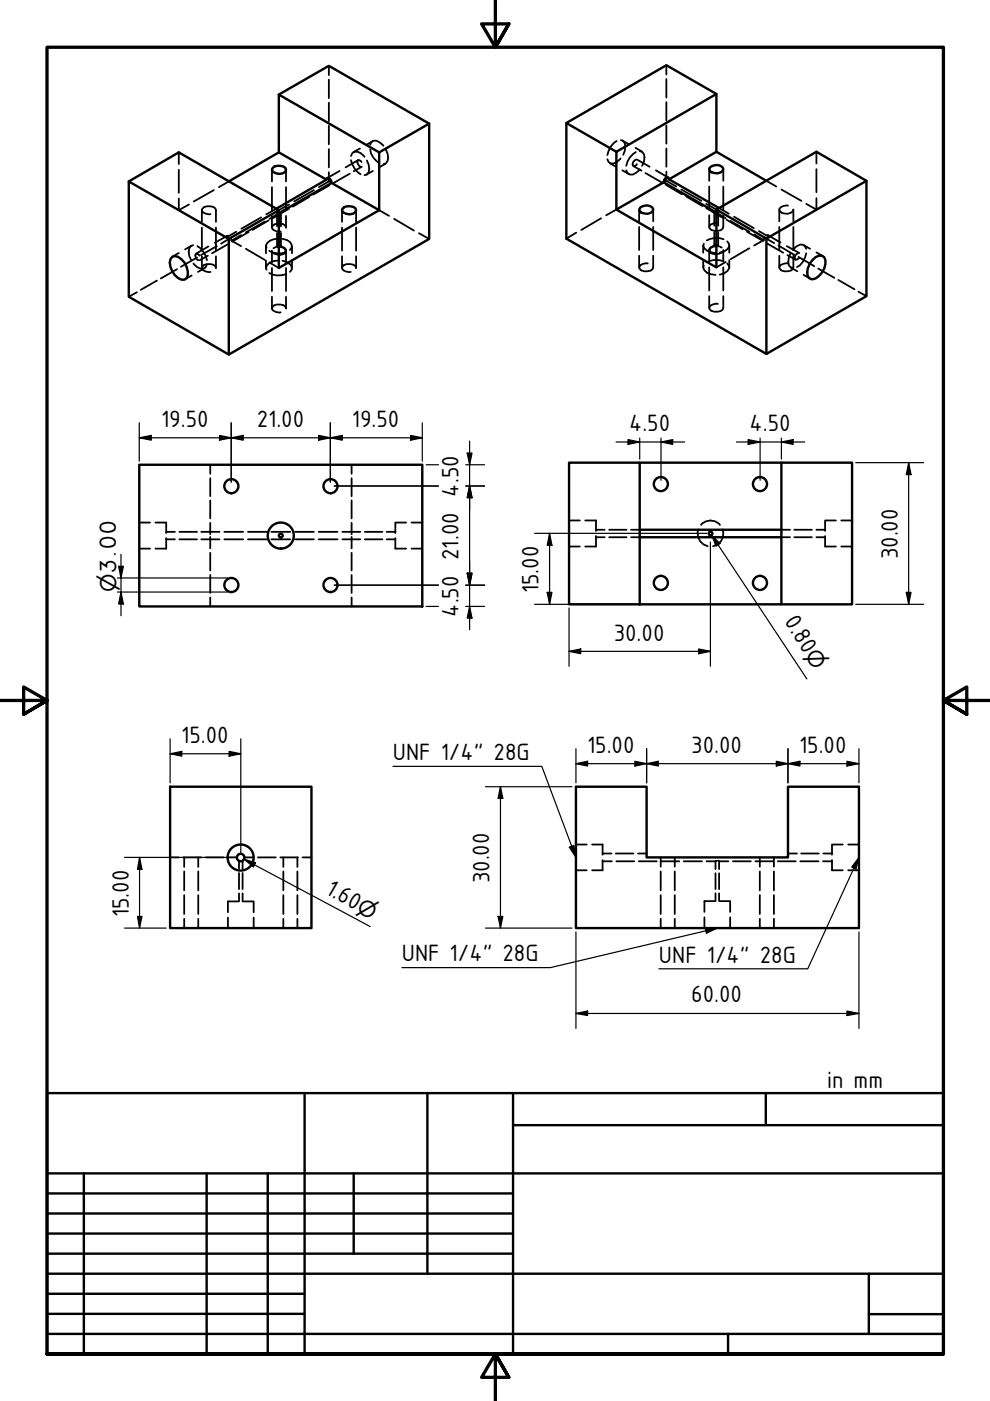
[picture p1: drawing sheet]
<svg xmlns="http://www.w3.org/2000/svg" width="210mm" height="297mm" viewBox="0 0 210 297" stroke-linecap="round" stroke-linejoin="round" font-family="sans-serif">
<defs><g id="words">
<g font-size="5.4">
<text x="34.2" y="90.5">19.50</text>
<text x="54.4" y="90.5">21.00</text>
<text x="74.6" y="90.5">19.50</text>
<text x="133.4" y="91.4">4.50</text>
<text x="158.9" y="91.4">4.50</text>
<text x="97.2" y="105.3" transform="rotate(-90 97.2 105.3)">4.50</text>
<text x="97.2" y="118.7" transform="rotate(-90 97.2 118.7)">21.00</text>
<text x="190.4" y="118.6" transform="rotate(-90 190.4 118.6)">30.00</text>
<text x="114.2" y="125.8" transform="rotate(-90 114.2 125.8)">15.00</text>
<text x="97.2" y="130.7" transform="rotate(-90 97.2 130.7)">4.50</text>
<text x="166.2" y="131.7" transform="rotate(58 166.2 131.7)">0.80</text>
<text x="130.1" y="135.8">30.00</text>
<text x="38.4" y="157.5">15.00</text>
<text x="83.3" y="161.2">UNF 1/4&quot; 28G</text>
<text x="124.5" y="159.6">15.00</text>
<text x="146.6" y="159.6">30.00</text>
<text x="169.4" y="159.6">15.00</text>
<text x="68.8" y="189.3" transform="rotate(30 68.8 189.3)">1.60</text>
<text x="103.8" y="187.3" transform="rotate(-90 103.8 187.3)">30.00</text>
<text x="27.3" y="194.5" transform="rotate(-90 27.3 194.5)">15.00</text>
<text x="85.2" y="203.8">UNF 1/4&quot; 28G</text>
<text x="139.7" y="204.1">UNF 1/4&quot; 28G</text>
<text x="146.6" y="212.5">60.00</text>
<text x="175.4" y="230.7">in mm</text>
</g>
<g font-size="4.6">
<text x="24.6" y="125.6" transform="rotate(-90 24.6 125.6)">⌀3.00</text>
<text x="170.6" y="138.8" transform="rotate(58 170.6 138.8)">⌀</text>
<text x="75.4" y="193.1" transform="rotate(30 75.4 193.1)">⌀</text>
</g>
</g></defs>
<!-- layer: Verdeckt (ISO) -->
<g fill="none" stroke="#000" stroke-width=".38">
<path d="M69.7 14v1.9M69.7 16.9v3.9M141.3 13.8v2M141.3 16.7v4M37.9 32.3v2.5M37.9 36v4.9M48.5 38.5l-2.1 1.2M57.7 36v2.5M57.7 39.7v4.9M60.6 36v2.5M60.6 39.7v4.9M69.7 36.5v2l-2.1 1.2"/>
<path d="M69.7 38.5h.2M69.7 21.8v3.9M69.7 26.7v3.9M69.7 31.6v3.9M69.8 39.3l-3.4 2M70.1 38.7l.2 .1M72 36.2l-2.7 1.6M74.2 36.8l-3.5 2M74.4 34a4.6 4.6 0 0 0 2.1 2.9M74.4 33.1l.3-.6a1.72 1.72 0 0 1 2.6 .8M75.9 34l-2.6 1.5M76.3 31.5l-1.4 .7"/>
<path d="M76.6 34.3l-.4-.3h-.3a1.07 1.07 0 0 0 .6 1.4M76.7 35.4l-1.7 .9M77.8 34a2.38 2.38 0 0 1 0 3l-.5 .1M78.5 30.7l.2-.5 .5-.4a2.64 2.64 0 0 1 2.1 1.1M78.5 31.7a3.9 3.9 0 0 0 2 2.9M79 30l-1.3 .7M79.1 36.2l-1.4 .8M81.7 34.7l-1.3 .8M81.8 31.7a2.38 2.38 0 0 1 0 3l-.5 .1M129.3 34.6l1.3 .8M130.7 29.9a4.2 4.2 0 0 0-1.9 3M131.6 33.6a2.25 2.25 0 0 1-2.1 1.1l-.5-.4-.2-.5"/>
<path d="M131.6 29.7l.5 .1a2.52 2.52 0 0 1 0 3M132 36.1l1.3 .8M132 29.8l1.3 .8M134.3 35.2l1.7 1M134.7 31.4l1.4 .7M134.8 32.2a4.2 4.2 0 0 0-2 3M134.9 33.8a.95 .95 0 0 0-.7 1.4h.4l.4-.4M135.1 33.8l2.6 1.6M135.6 32.1l.5 .1a2.38 2.38 0 0 1 0 3M135.6 35.9a2.64 2.64 0 0 1-2.1 1.1l-.5-.3-.2-.6M136.8 36.7l3.5 2M139.1 36.1l2.6 1.5"/>
<path d="M140.9 38.5l-.2 .2M141.2 39.2l3.4 2M141.3 38.3l-.2 .1M141.3 38.3l2.1 1.2M141.3 21.6v4M141.3 26.6v3.9M141.3 31.5v3.9M141.3 36.4v1.9M150.4 35.9v2.4M150.4 39.5v4.9M153.4 35.9v2.4M153.4 39.5v4.9"/>
<path d="M162.5 38.3l2.1 1.2M173.1 32.2v2.5M173.1 35.9v4.9M33.3 59.5l-3.5 2M37.5 57.1l-3.4 1.9M37.9 53.6l-1.3 .8M37.9 42.1v2.5l2.2-1.2M40.6 52.1l-1.4 .8M40.6 58.4l-1.3 .8M41 52l-.5 .1a2.41 2.41 0 0 0 0 3M41 55.9a2.25 2.25 0 0 0 2.1 1l.5-.3 .3-.5M41.8 54.6l-3.4 2"/>
<path d="M41.8 52.2a4.6 4.6 0 0 1 2.1 3M42.3 54.2l-.5-.4h-.3a.97 .97 0 0 0 .6 1.4M42.8 44.6v2.4M42.8 48.2v4.9M42.8 54.3v2.5M43.4 56.9l-1.4 .7M44.1 54.2l-1.7 1M44.2 52.2l-2.6 1.6M45.3 40.3l-4.2 2.4M45.8 54.3v2.5a1.46 1.46 0 0 0-1.9-.8l-.7 .2-.3 .4-.1 .3a1.87 1.87 0 0 0 1.8 .7M45.8 44.6v2.4M45.8 48.2v4.9"/>
<path d="M45.8 44.6a1.42 1.42 0 0 0-1.9-.9l-.7 .2-.3 .4-.1 .5a2.01 2.01 0 0 0 1.8 .6M46 52.2l-3.4 1.9M48.1 50l-2.6 1.5M48.4 51.7l-3.4 2M48.5 50.7l-1.6 1M48.9 50.4l.2 .6M49.1 51l2 1.2M50.1 49.1l-2.1 1.2 .1-.3h.3M51.1 49.8l-2 1.2M52.1 52.8l4 2.3M52.7 49.2l-3.5 2M55.4 46.1l-4.2 2.4"/>
<path d="M56.1 47l-4 2.3M56.4 52.2v1.5M56.4 55.2v1.6M57 46.7l-3.5 2.1M57.1 53.2a4.3 4.3 0 0 0 3.5 .3M57.1 57.9a4.3 4.3 0 0 0 3.5 .3M57.2 55.7l1.9 1.1M57.7 45.8v2.4M57.7 53.1v2.5M57.7 56.8v4.9M58 53.6l1.1 .4M58.6 44.2l-2.1 1.3"/>
<path d="M58.7 45.2v2.8M58.7 49.4v2.8M59 50.6a2.49 2.49 0 0 0-2.6 1.5l.1 .5M59 55.2a2.42 2.42 0 0 0-2.6 1.6l.1 .4M59.1 44.9l-.3 .1v.1M59.1 52.2l-1.1 .4M59.1 45.2l-1.9 1.2M59.4 45.1h.1M59.5 52.1l-.6-.1-.2 .2 .4 .2M59.5 45.2l-.5 .2M59.6 45.2v2.8M59.6 49.4v2.8"/>
<path d="M59.9 55.3a2.52 2.52 0 0 1 1.9 1.3v.6l-.3 .4M59.9 50.7a1.91 1.91 0 0 1 1.9 1.8l-.3 .5M60.6 45.8v2.4a1.65 1.65 0 0 0-2.5-.6l-.4 .4v.4a1.87 1.87 0 0 0 1.8 .7M60.6 53.1v2.5M60.6 56.8v4.9M61.3 44.2l-3.5 2.1M61.3 43.4l-2.2 1.2M61.9 52.2v1.5M61.9 55.2v1.6M65.5 41.8l-3.4 2M66.5 40.3l-4.1 2.4M72.5 44.6v2.4"/>
<path d="M72.5 48.2v4.9M72.5 54.3v2.5M75.5 54.3v2.5a1.5 1.5 0 0 0-2-.8l-.5 .2-.4 .4-.1 .3a1.87 1.87 0 0 0 1.9 .7M75.5 44.6v2.4M75.5 48.2v4.9M80.4 44.6l2.1 1.2M83.6 46.4l4.2 2.5M88.8 49.5l2.2 1.2M122.2 49.3l-2.1 1.3M127.4 46.3l-4.1 2.5M130.7 44.4l-2.2 1.2M135.5 44.4v2.5"/>
<path d="M135.5 48.1v4.9M135.5 54.2v2.5M138.5 54.2v2.5a1.46 1.46 0 0 1-1.9 .8l-.6-.2-.4-.4v-.3a1.72 1.72 0 0 1 1.8-.7M138.5 44.4v2.5M138.5 48.1v4.9M144.5 40.2l4.2 2.4M145.5 41.6l3.4 2.1M149.1 52.1v1.5M149.1 55.2v1.5M149.2 56.3l-.1 .5a2.42 2.42 0 0 0 2.6 1.5M149.2 51.7l-.1 .4a2.63 2.63 0 0 0 2.6 1.5M149.7 44.1l3.5 2.1"/>
<path d="M149.7 43.2l2.2 1.2M150.4 45.6v2.5M150.4 53v2.5M150.4 56.7v4.9M151.4 45.1v2.8M151.4 49.3v2.8M151.6 44.9l-.1 .2 .2 .1M151.8 51.8l-.4 .2 .2 .2h.6M151.9 52.1l1.1 .4M151.9 44.8h.1M151.9 45.1l2 1.2M152.1 44.8l.2 .2-.2 .3"/>
<path d="M152.3 45.1v2.8M152.3 49.3v2.8M152.5 44.1l2.1 1.2M153 53.5l-1.1 .4M153.4 45.6v2.5a1.46 1.46 0 0 1-2 .8l-.6-.1-.4-.4v-.4a1.87 1.87 0 0 1 1.8-.7M153.4 53v2.5M153.4 56.7v4.9M153.4 50.7a4.3 4.3 0 0 0-3.5 .3M153.4 55.4a4.3 4.3 0 0 0-3.5 .2M153.9 55.5l-2 1.2M154.1 46.6l3.4 2M154.2 55.9l.4 .4v.6a2.62 2.62 0 0 1-2 1.3"/>
<path d="M154.2 51.2l.4 .5v.5a2.62 2.62 0 0 1-2 1.4M154.6 52.1v1.5M154.6 55.2v1.5M154.9 46.8l4 2.3M155.6 46l4.2 2.4M158.4 49.1l3.4 2M158.9 52.6l-4 2.4M159.9 49.7l2 1.2M160.9 49l2.2 1.2-.2-.3-.3-.1M161.9 50.9l-2 1.2M162.1 50.3l-.2 .6M162.5 50.6l1.6 .9"/>
<path d="M162.6 51.6l3.5 2M162.9 49.9l2.6 1.5M165 52.1l3.4 1.9M165.2 44.4v2.5M165.2 48.1v4.9M165.2 54.2v2.5M165.7 40.2l4.2 2.4M166.8 52.2l2.7 1.4M166.9 54.1l1.8 .9M167.1 43.6a1.87 1.87 0 0 0-1.9 .7 1.36 1.36 0 0 0 1.8 1l1.1-.5 .1-.4v2.5M167.6 53.7a2.49 2.49 0 0 0 0 3l.5 .1M167.7 56.8l1.3 .7"/>
<path d="M168.2 54.2v2.5a1.5 1.5 0 0 1-2 .8l-.5-.2-.4-.4-.1-.3a1.87 1.87 0 0 1 1.9-.7M168.2 48.1v4.9M169.2 53.7l-.2 .1-.4 .4-.1 .5 .1 .3h.4l.4-.3M169.3 54.5l3.4 1.9M170.4 58.3l1.3 .7M170.4 52l1.4 .8M170.9 52.8l-.2-.6-.5-.3a2.64 2.64 0 0 0-2.1 1M170.9 53.7a3.9 3.9 0 0 1-1.9 2.9M173.1 53.5l1.3 .8M173.1 42v2.4l-2.2-1.2M173.5 56.9l3.4 2M177.7 59.4l3.5 1.9"/>
<path d="M29 62l-1.7 .9M57.7 62.9v2.5M60.6 62.9v2.5a1.5 1.5 0 0 0-1.9-.8l-.6 .2-.4 .3v.4a1.87 1.87 0 0 0 1.8 .7M150.4 62.8v2.5M153.4 62.8v2.5a1.46 1.46 0 0 1-2 .8l-.6-.2-.4-.4v-.4a1.87 1.87 0 0 1 1.8-.7M182 61.8l1.7 1M44.6 98.5v1.9M74.5 98.5v1.9M29.5 116.3h2.3M29.5 110.8h2.3M33 110.8h2.2v2.2M35.2 114.1v2.2h-2.2"/>
<path d="M35.2 114.3h1.9M35.2 112.8h1.9M38 114.3h3.8M38 112.8h3.8M42.7 114.3h3.8M42.7 112.8h3.8M44.6 101.4v3.8M44.6 106.1v3.8M44.6 110.9v2.4M44.6 113.8v2.5M44.6 117.2v3.8M47.6 112.8h4"/>
<path d="M47.6 114.3h4M52.6 114.3h4M52.6 112.8h4M57.5 112.8h4M57.5 114.3h4M62.5 112.8h4M62.5 114.3h4M67.6 112.8h4M67.6 114.3h4M72.6 114.3h3.8M72.6 112.8h3.8M74.5 101.4v3.8"/>
<path d="M74.5 106.1v3.8M74.5 110.9v2.4M74.5 113.8v2.5M74.5 117.2v3.8M77.3 114.3h3.8M77.3 112.8h3.8M82 114.3h1.8M82 112.8h1.8M83.8 114.1v2.2h2.3M86.1 110.8h-2.3v2.2M87.2 116.3h2.3M87.2 110.8h2.3"/>
<path d="M120.7 115.9h2.2M120.7 110.3h2.2M124.1 110.3h2.3v2.3M126.4 113.7v2.2h-2.3M126.4 113.9h1.8M126.4 112.3h1.8M129.2 113.9h3.6M129.2 112.3h3.6M133.8 113.9h1.8M133.8 112.3h1.8M148.1 112.3a2.73 2.73 0 0 0 2 3.5M152.7 111.3a2.58 2.58 0 0 0-4 0"/>
<path d="M153.2 112.3a2.71 2.71 0 0 1-2 3.5M165.7 113.9h1.8M165.7 112.3h1.8M168.4 113.9h3.7M168.4 112.3h3.7M173.1 113.9h1.8M173.1 112.3h1.8M174.9 113.7v2.2h2.3M177.2 110.3h-2.3v2.3M178.4 115.9h2.3M178.4 110.3h2.3M44.6 121.9v3.8"/>
<path d="M44.6 126.7v1.9M74.5 121.9v3.8M74.5 126.7v1.9M122.1 179.1h2.3M125.5 179.1h2.3v2.1M178.7 179.1h-2.3v2.1M179.8 179.1h2.3M36.1 181.8h1.8M38.9 181.8h3.8M39.1 181.8v2M39.1 184.8v4M39.1 189.8v4"/>
<path d="M39.1 194.8v2M42 181.8v2M42 184.8v4M42 189.8v4M42 194.8v2M43.6 181.8h3.8M48.3 194.5v2.3M48.3 181.8h1.9M50.5 191.1h-2.2v2.3M50.7 182.5v1.7M50.7 185.1v3.4M50.7 189.4v1.7"/>
<path d="M51.4 182.5v1.7M51.4 185.1v3.4M51.4 189.4v1.7M51.6 191.1h2.2v2.3M51.8 181.8h1.9M53.8 194.5v2.3M54.7 181.8h3.8M59.4 181.8h3.8M60.1 181.8v2M60.1 184.8v4M60.1 189.8v4M60.1 194.8v2"/>
<path d="M63.1 181.8v2M63.1 184.8v4M63.1 189.8v4M63.1 194.8v2M64.1 181.8h1.9M122.1 184.5h2.3M127.8 182.4v2.1h-2.3M127.8 181h1.9M127.8 182.6h1.9M130.6 181h3.7M130.7 182.6h3.8M135.3 181h1.8"/>
<path d="M135.4 182.6h3.9M140.1 181.8v2M140.1 184.8v4M140.1 189.8v4M140.1 194.8v2M140.2 182.6h3.8M143.1 181.8v2M143.1 184.8v4M143.1 189.8v4M143.1 194.8v2M145 182.6h3.8M149.4 194.5v2.3"/>
<path d="M149.8 182.6h1.9M151.5 191.1h-2.1v2.2M151.7 182.6v1.7M151.7 185.2v3.3M151.7 189.4v1.7M152 182.5l-.3 .1M152.2 182.5l.3 .1M152.5 182.6v1.7M152.5 185.2v3.3M152.5 189.4v1.7M152.5 182.6h1.9M152.7 191.1h2.1v2.2"/>
<path d="M154.8 194.5v2.3M155.4 182.6h3.8M160.1 182.6h3.9M161.1 181.8v2M161.1 184.8v4M161.1 189.8v4M161.1 194.8v2M164.1 181.8v2M164.1 184.8v4M164.1 189.8v4M164.1 194.8v2M164.9 182.6h3.8"/>
<path d="M167.1 181h1.9M169.7 182.6h3.8M169.9 181h3.7M174.5 182.6h1.9M174.6 181h1.8M176.4 182.4v2.1h2.3M179.8 184.5h2.3"/>
</g>
<!-- layer: Sichtbar (ISO) -->
<g fill="none" stroke="#000" stroke-width=".51">
<path d="M151.9 19.9l-10.6-6.1-21.2 12.3 10.6 6.1M27.3 38.5v24.4l21.2 12.3M58.1 35.4a2.39 2.39 0 0 1 2.4 .2l.1 .5a1.8 1.8 0 0 1-2.9 0v-.4zM59.1 32.3v-12.2l21.3 12.2v12.3l-10.1-5.8M59.1 20.1l10.6-6.1 21.3 12.2-10.6 6.1M69.2 38.1l.1-.3 .3-.1 .3 .2 .3 .4 .1 .5M69.2 38.1l-10.6 6.1M69.2 38.1l-10.1-5.8-10.6 6.2M70.3 38.8l-11.2 6.4M91 26.2v24.5l-42.5 24.5v-24.5M120.1 26.1v24.5l42.4 24.4 21.2-12.2v-24.5M140.7 38.7l-10 5.7 21.2 12.3v-12.3l21.2-12.2 10.6 6.1-21.2 12.3-10.6-6.2"/>
<path d="M140.7 38.7l11.2 6.4M141.9 38l10-5.8v-12.3l-21.2 12.3v12.2M141.9 38l10.6 6.1M141.9 38l-.2-.4h-.3l-.6 .6-.1 .5M150.7 35.4a1.84 1.84 0 0 1 2.7 .4 1.42 1.42 0 0 1-2 .9l-.6-.2-.4-.4v-.4zM151.9 32.2l10.6 6.1M36.5 54.5a2.14 2.14 0 0 1 2.6 1.2 3.3 3.3 0 0 1 .5 3.3 1.65 1.65 0 0 1-2.5-.7 3.7 3.7 0 0 1-1-3.3zM59.1 52.2l.7 .2 .8 .5v.4l-.3 .4-1.2 .3M59.1 44.9l.3 .2M73 43.9a2.39 2.39 0 0 1 2.4 .3l.1 .4a1.84 1.84 0 0 1-3 .2l.1-.5zM80.4 44.6l-21.3 12.2v-12.2l-21.2-12.3-10.6 6.2 21.2 12.2 10.6-6.1M135.8 43.9a1.84 1.84 0 0 1 2.7 .5 1.42 1.42 0 0 1-1.9 .9l-.6-.2-.4-.4v-.4z"/>
<path d="M151.9 52.1l-.7 .1-.8 .6v.4l.3 .4 1.2 .3M151.9 44.8l-.3 .1M162.5 50.6v24.4M172.2 55.2a1.71 1.71 0 0 1 2.6-.7 3.6 3.6 0 0 1-2.6 4.7l-.6-.2a2.46 2.46 0 0 1 0-3zM29.5 98.5h60v30.1h-60zM135.6 98.1h30.1v30h-30.1zM135.6 98.1h-14.9v30h14.9M165.7 98.1h15v30h-15M135.6 113.9h30.1M135.6 112.3h30.1M150.4 112.8l.2-.1 .3 .1 .2 .3-.2 .3-.3 .1-.2-.1-.2-.3zM36.1 166.8h29.9v30h-29.9z"/>
<path d="M122.1 166.8h15v15h30v-15h15v30h-60z"/>
<circle cx="49.1" cy="103.1" r="1.49"/>
<circle cx="59.5" cy="113.6" r=".41"/>
<circle cx="59.5" cy="113.6" r="2.76"/>
<circle cx="70.1" cy="103.1" r="1.49"/>
<circle cx="140.1" cy="102.6" r="1.49"/>
<circle cx="161.1" cy="102.6" r="1.49"/>
<circle cx="49.1" cy="124" r="1.49"/>
<circle cx="70.1" cy="124" r="1.49"/>
<circle cx="140.1" cy="123.6" r="1.49"/>
<circle cx="161.1" cy="123.6" r="1.49"/>
<circle cx="51" cy="181.8" r=".79"/>
<circle cx="51" cy="181.8" r="2.76"/>
</g>
<!-- layer: Rahmen (ISO) -->
<path d="M105 0v10l-2.9-4.9h5.8l-2.9 4.9 2.9-4.9M0 148.5h10l-5-2.8v5.7l5-2.9-5 2.9M210 148.5h-10l5-2.8v5.7l-5-2.9 5 2.9M10 287.1v-277.1h190v277.1h-190h190M107.9 292l-2.9-4.9 2.9 4.9h-5.8l2.9-4.9v9.9" fill="none" stroke="#000" stroke-width=".7"/>
<!-- layer: Titel (ISO) -->
<g fill="none" stroke="#000" stroke-width=".51">
<path d="M10 231.8h190v55.3h-190zM64.6 231.8v55.3M90.6 231.8v38.3M108.8 238.6h91.2M108.8 231.8v55.3M162.4 231.8v6.8M10 253h98.8M10 257.3h98.8M10 248.8h190M17.8 248.8v38.3M43.8 248.8v38.3M56.8 248.8v38.3"/>
<path d="M75 248.8v17M10 278.6h54.6M10 261.5h98.8M10 265.8h98.8M10 270.1h190M10 274.3h54.6M184.2 278.6h15.8M184.2 270.1v12.7M10 282.8h190M154.4 282.8v4.3"/>
</g>
<g fill="none" stroke="#000" stroke-width=".25">
<path d="M29.5 89.6v8.2M29.5 92.8l2.6-.5v1zM29.5 92.8h60M46.5 92.3l2.5 .5-2.5 .5zM49 92.8l2.6-.5v1zM49 89.6v12.6M67.6 92.3l2.4 .5-2.4 .5zM70 89.6v12.6M70 92.8l2.6-.5v1zM87.1 92.3l2.4 .5-2.4 .5zM89.5 89.6v8.2M90.4 98.5h2.6"/>
<path d="M98.7 98.5h4M99.1 96.1h1l-.5 2.4zM99.6 93.5v40M130.6 93.7h14.6M133.2 93.2l2.4 .5-2.4 .5zM135.6 92.9v4.4M140.1 93.7l2.5-.5v1zM140.1 92.9v8.9M156.1 93.7h14.5M158.6 93.2l2.6 .5-2.6 .5zM161.2 92.9v8.9M165.7 92.9v4.4"/>
<path d="M165.7 93.7l2.4-.5v1zM181.4 98.1h14.4M192.7 98.1v30M192.7 98.1l.5 2.5h-1zM25.7 117.5v13M70.9 103h22.1M98.7 103h4M99.6 103l.5 2.5h-1zM113.3 113.1h36.6M116.5 113.1v15M116.5 113.1l.5 2.5h-1zM150.6 114.9v26.4"/>
<path d="M24.9 122.5h23.4M24.9 125.5h23.4M25.1 120.1h1.1l-.5 2.4zM25.7 125.5l.5 2.6h-1.1zM70.9 124.1h22.1M90.4 128.6h2.6M98.7 124.1h4M98.7 128.6h4M99.1 121.5h1l-.5 2.6zM99.6 128.6l.5 2.4h-1zM113.3 128.1h21.5M116 125.6h1l-.5 2.5z"/>
<path d="M120.6 138.1l2.5-.5v1zM120.6 138.1h30M120.6 128.9v12.4M148.1 137.6l2.5 .5-2.5 .5zM181.4 128.1h14.4M192.2 125.6h1l-.5 2.5zM36.1 156.6v9.4M36.1 159.8l2.4-.5v1zM36.1 159.8h15M48.6 159.3l2.5 .5-2.5 .5zM51.1 156.6v24.4M122.1 158.7v7.3"/>
<path d="M137.1 158.7v7.3M167.1 158.7v7.3M182.1 158.7v7.3M102.9 166.8h18.4M106.1 166.8v30M106.1 166.8l.5 2.5h-1zM122.1 161.9l2.5-.5v1zM122.1 161.9h60M134.6 161.4l2.5 .5-2.5 .5zM137.1 161.9l2.5-.5v1zM164.6 161.4l2.5 .5-2.5 .5zM167.1 161.9l2.5-.5v1z"/>
<path d="M179.6 161.4l2.5 .5-2.5 .5zM26.4 196.8h8.8M26.4 181.8h23.8M29.1 194.3h1l-.5 2.5zM29.6 181.8v15M29.6 181.8l.5 2.5h-1zM102.9 196.8h18.4M105.6 194.3h1l-.5 2.5zM122.1 197.6v20.4M182.1 197.6v20.4M122.1 214.9l2.5-.5v.9zM122.1 214.9h60"/>
<path d="M179.6 214.4l2.5 .5-2.5 .4z"/>
</g>
<g fill="#000">
<path d="M29.5 92.8l2.6-.5v1z" fill-rule="evenodd"/>
<path d="M46.5 92.3l2.5 .5-2.5 .5z" fill-rule="evenodd"/>
<path d="M49 92.8l2.6-.5v1z" fill-rule="evenodd"/>
<path d="M67.6 92.3l2.4 .5-2.4 .5z" fill-rule="evenodd"/>
<path d="M70 92.8l2.6-.5v1z" fill-rule="evenodd"/>
<path d="M87.1 92.3l2.4 .5-2.4 .5z" fill-rule="evenodd"/>
<path d="M99.1 96.1h1l-.5 2.4z" fill-rule="evenodd"/>
<path d="M133.2 93.2l2.4 .5-2.4 .5z" fill-rule="evenodd"/>
<path d="M140.1 93.7l2.5-.5v1z" fill-rule="evenodd"/>
<path d="M158.6 93.2l2.6 .5-2.6 .5z" fill-rule="evenodd"/>
<path d="M165.7 93.7l2.4-.5v1z" fill-rule="evenodd"/>
<path d="M99.6 103l.5 2.5h-1z" fill-rule="evenodd"/>
<path d="M99.6 103l.5 2.5h-1z" fill-rule="evenodd"/>
<path d="M116.5 113.1l.5 2.5h-1z" fill-rule="evenodd"/>
<path d="M192.7 98.1l.5 2.5h-1z" fill-rule="evenodd"/>
<path d="M25.1 120.1h1.1l-.5 2.4z" fill-rule="evenodd"/>
<path d="M25.7 125.5l.5 2.6h-1.1z" fill-rule="evenodd"/>
<path d="M99.1 121.5h1l-.5 2.6z" fill-rule="evenodd"/>
<path d="M99.1 121.5h1l-.5 2.6z" fill-rule="evenodd"/>
<path d="M99.6 128.6l.5 2.4h-1z" fill-rule="evenodd"/>
<path d="M116 125.6h1l-.5 2.5z" fill-rule="evenodd"/>
<path d="M120.6 138.1l2.5-.5v1z" fill-rule="evenodd"/>
<path d="M148.1 137.6l2.5 .5-2.5 .5z" fill-rule="evenodd"/>
<path d="M192.2 125.6h1l-.5 2.5z" fill-rule="evenodd"/>
<path d="M36.1 159.8l2.4-.5v1z" fill-rule="evenodd"/>
<path d="M48.6 159.3l2.5 .5-2.5 .5z" fill-rule="evenodd"/>
<path d="M106.1 166.8l.5 2.5h-1z" fill-rule="evenodd"/>
<path d="M122.1 161.9l2.5-.5v1z" fill-rule="evenodd"/>
<path d="M134.6 161.4l2.5 .5-2.5 .5z" fill-rule="evenodd"/>
<path d="M137.1 161.9l2.5-.5v1z" fill-rule="evenodd"/>
<path d="M164.6 161.4l2.5 .5-2.5 .5z" fill-rule="evenodd"/>
<path d="M167.1 161.9l2.5-.5v1z" fill-rule="evenodd"/>
<path d="M179.6 161.4l2.5 .5-2.5 .5z" fill-rule="evenodd"/>
<path d="M29.1 194.3h1l-.5 2.5z" fill-rule="evenodd"/>
<path d="M29.6 181.8l.5 2.5h-1z" fill-rule="evenodd"/>
<path d="M105.6 194.3h1l-.5 2.5z" fill-rule="evenodd"/>
<path d="M122.1 214.9l2.5-.5v.9z" fill-rule="evenodd"/>
<path d="M179.6 214.4l2.5 .5-2.5 .4z" fill-rule="evenodd"/>
</g>
<!-- layer: Symbol (ISO) -->
<path d="M150.9 113.5l1.8 1.7-.9 .6zM150.9 113.5l20.2 30.4M83.3 162.5h31.6l7.2 19.3M120.7 179.6l1-.4 .4 2.6zM51.8 182.2l2.4 .7-.5 .9zM51.8 182.2l26.7 14.3M149.5 196.9l2.6-.1-2.3 1.1zM152.1 196.8l-35.4 8.4h-31.5M182.1 181.8l-10.8 23.6h-31.6M182.1 181.8l-.6 2.5-.9-.5z" fill="none" stroke="#000" stroke-width=".25"/>
<g fill="#000">
<path d="M150.9 113.5l1.8 1.7-.9 .6z" fill-rule="evenodd"/>
<path d="M120.7 179.6l1-.4 .4 2.6z" fill-rule="evenodd"/>
<path d="M51.8 182.2l2.4 .7-.5 .9z" fill-rule="evenodd"/>
<path d="M149.5 196.9l2.6-.1-2.3 1.1z" fill-rule="evenodd"/>
<path d="M182.1 181.8l-.6 2.5-.9-.5z" fill-rule="evenodd"/>
</g>
<use href="#words"/>
</svg>
